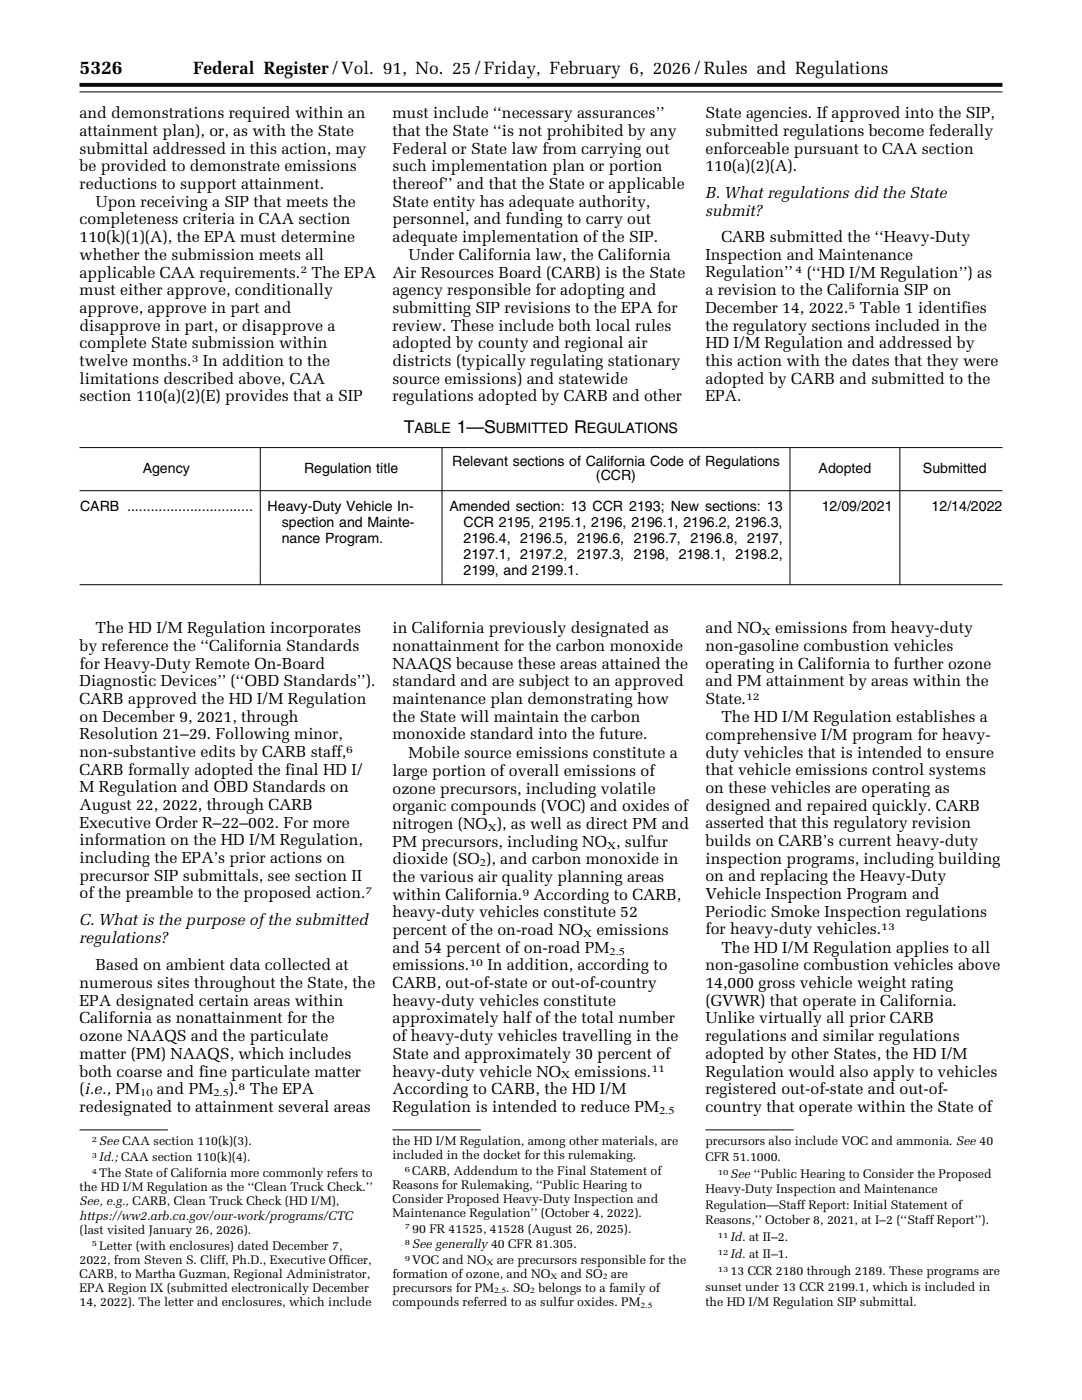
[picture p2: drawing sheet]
<svg xmlns="http://www.w3.org/2000/svg" width="216mm" height="279mm" viewBox="0 0 216 279" stroke-linecap="round" stroke-linejoin="round" font-family="sans-serif">
<defs><g id="words">
<text font-size="3.9" x="15.9" y="14.8">5326</text>
<g font-size="3.5">
<text x="38.5" y="14.8">Federal Register/Vol. 91, No. 25/Friday, February 6, 2026/Rules and Regulations</text>
<text x="80.6" y="86.4">T</text>
<text x="91.1" y="86.4">1—S</text>
<text x="114.6" y="86.4">R</text>
</g>
<g font-size="3.2">
<text x="15.9" y="23.6">and demonstrations required within an</text>
<text x="78.3" y="23.6">must include ‘‘necessary assurances’’</text>
<text x="140.8" y="23.6">State agencies. If approved into the SIP,</text>
<text x="15.9" y="27.2">attainment plan), or, as with the State</text>
<text x="78.3" y="27.2">that the State ‘‘is not prohibited by any</text>
<text x="140.8" y="27.2">submitted regulations become federally</text>
<text x="15.9" y="30.7">submittal addressed in this action, may</text>
<text x="15.9" y="34.2">be provided to demonstrate emissions</text>
<text x="78.3" y="30.7">Federal or State law from carrying out</text>
<text x="78.3" y="34.2">such implementation plan or portion</text>
<text x="140.8" y="30.7">enforceable pursuant to CAA section</text>
<text x="140.8" y="34.2">110(a)(2)(A).</text>
<text x="15.9" y="37.7">reductions to support attainment.</text>
<text x="19" y="41.3">Upon receiving a SIP that meets the</text>
<text x="78.3" y="37.7">thereof’’ and that the State or applicable</text>
<text x="78.3" y="41.3">State entity has adequate authority,</text>
<text x="140.8" y="39.5">B. What regulations did the State</text>
<text x="15.9" y="44.8">completeness criteria in CAA section</text>
<text x="78.3" y="44.8">personnel, and funding to carry out</text>
<text x="140.8" y="43">submit?</text>
<text x="15.9" y="48.3">110(k)(1)(A), the EPA must determine</text>
<text x="15.9" y="51.9">whether the submission meets all</text>
<text x="78.3" y="48.3">adequate implementation of the SIP.</text>
<text x="81.5" y="51.9">Under California law, the California</text>
<text x="140.8" y="51.9">Inspection and Maintenance</text>
<text x="143.9" y="48.3">CARB submitted the ‘‘Heavy-Duty</text>
<text x="15.9" y="55.4">applicable CAA requirements.</text>
<text x="15.9" y="58.9">must either approve, conditionally</text>
<text x="62.2" y="55.4">The EPA</text>
<text x="78.3" y="55.4">Air Resources Board (CARB) is the State</text>
<text x="78.3" y="58.9">agency responsible for adopting and</text>
<text x="140.8" y="58.9">a revision to the California SIP on</text>
<text x="140.8" y="55.4">Regulation’’</text>
<text x="161" y="55.4">(‘‘HD I/M Regulation’’) as</text>
<text x="15.9" y="62.4">approve, approve in part and</text>
<text x="15.9" y="66">disapprove in part, or disapprove a</text>
<text x="78.3" y="62.4">submitting SIP revisions to the EPA for</text>
<text x="78.3" y="66">review. These include both local rules</text>
<text x="140.8" y="62.4">December 14, 2022.</text>
<text x="140.8" y="66">the regulatory sections included in the</text>
<text x="171.6" y="62.4">Table 1 identifies</text>
<text x="15.9" y="69.5">complete State submission within</text>
<text x="78.3" y="69.5">adopted by county and regional air</text>
<text x="140.8" y="69.5">HD I/M Regulation and addressed by</text>
<text x="15.9" y="73">twelve months.</text>
<text x="15.9" y="76.6">limitations described above, CAA</text>
<text x="40.5" y="73">In addition to the</text>
<text x="78.3" y="73">districts (typically regulating stationary</text>
<text x="78.3" y="76.5">source emissions) and statewide</text>
<text x="140.8" y="73">this action with the dates that they were</text>
<text x="140.8" y="76.6">adopted by CARB and submitted to the</text>
<text x="15.9" y="80.1">section 110(a)(2)(E) provides that a SIP</text>
<text x="78.3" y="80.1">regulations adopted by CARB and other</text>
<text x="140.8" y="80.1">EPA.</text>
<text x="15.9" y="129.9">by reference the ‘‘California Standards</text>
<text x="19" y="126.4">The HD I/M Regulation incorporates</text>
<text x="78.3" y="126.4">in California previously designated as</text>
<text x="78.3" y="129.9">nonattainment for the carbon monoxide</text>
<text x="140.8" y="129.9">non-gasoline combustion vehicles</text>
<text x="140.8" y="126.4">and NO</text>
<text x="154.7" y="126.4">emissions from heavy-duty</text>
<text x="15.9" y="133.4">for Heavy-Duty Remote On-Board</text>
<text x="15.9" y="136.9">Diagnostic Devices’’ (‘‘OBD Standards’’).</text>
<text x="78.3" y="133.4">NAAQS because these areas attained the</text>
<text x="78.3" y="136.9">standard and are subject to an approved</text>
<text x="140.8" y="133.4">operating in California to further ozone</text>
<text x="140.8" y="136.9">and PM attainment by areas within the</text>
<text x="15.9" y="140.5">CARB approved the HD I/M Regulation</text>
<text x="78.3" y="140.5">maintenance plan demonstrating how</text>
<text x="140.8" y="140.5">State.</text>
<text x="15.9" y="144">on December 9, 2021, through</text>
<text x="15.9" y="147.5">Resolution 21–29. Following minor,</text>
<text x="78.3" y="144">the State will maintain the carbon</text>
<text x="78.3" y="147.5">monoxide standard into the future.</text>
<text x="140.8" y="147.7">comprehensive I/M program for heavy-</text>
<text x="143.9" y="144.1">The HD I/M Regulation establishes a</text>
<text x="15.9" y="154.6">CARB formally adopted the final HD I/</text>
<text x="15.9" y="151.1">non-substantive edits by CARB staff,</text>
<text x="78.3" y="154.9">large portion of overall emissions of</text>
<text x="81.5" y="151.3">Mobile source emissions constitute a</text>
<text x="140.8" y="151.2">duty vehicles that is intended to ensure</text>
<text x="140.8" y="154.7">that vehicle emissions control systems</text>
<text x="15.9" y="158.1">M Regulation and OBD Standards on</text>
<text x="15.9" y="161.6">August 22, 2022, through CARB</text>
<text x="78.3" y="158.4">ozone precursors, including volatile</text>
<text x="78.3" y="161.9">organic compounds (VOC) and oxides of</text>
<text x="140.8" y="158.3">on these vehicles are operating as</text>
<text x="140.8" y="161.8">designed and repaired quickly. CARB</text>
<text x="15.9" y="165.2">Executive Order R–22–002. For more</text>
<text x="78.3" y="165.4">nitrogen (NO ), as well as direct PM and</text>
<text x="140.8" y="165.3">asserted that this regulatory revision</text>
<text x="15.9" y="168.7">information on the HD I/M Regulation,</text>
<text x="15.9" y="172.2">including the EPA’s prior actions on</text>
<text x="78.3" y="172.5">dioxide (SO ), and carbon monoxide in</text>
<text x="78.3" y="169">PM precursors, including NO , sulfur</text>
<text x="140.8" y="168.8">builds on CARB’s current heavy-duty</text>
<text x="140.8" y="172.4">inspection programs, including building</text>
<text x="15.9" y="175.8">precursor SIP submittals, see section II</text>
<text x="15.9" y="179.3">of the preamble to the proposed action.</text>
<text x="78.3" y="176">the various air quality planning areas</text>
<text x="78.3" y="179.6">within California.</text>
<text x="106.5" y="179.6">According to CARB,</text>
<text x="140.8" y="175.9">on and replacing the Heavy-Duty</text>
<text x="140.8" y="179.4">Vehicle Inspection Program and</text>
<text x="15.9" y="184.6">C. What is the purpose of the submitted</text>
<text x="78.3" y="183.1">heavy-duty vehicles constitute 52</text>
<text x="140.8" y="182.9">Periodic Smoke Inspection regulations</text>
<text x="15.9" y="188.1">regulations?</text>
<text x="78.3" y="186.6">percent of the on-road NO</text>
<text x="78.3" y="190.1">and 54 percent of on-road PM</text>
<text x="119" y="186.6">emissions</text>
<text x="140.8" y="186.5">for heavy-duty vehicles.</text>
<text x="143.9" y="190.1">The HD I/M Regulation applies to all</text>
<text x="15.9" y="197.2">numerous sites throughout the State, the</text>
<text x="19.1" y="193.7">Based on ambient data collected at</text>
<text x="78.3" y="197.2">CARB, out-of-state or out-of-country</text>
<text x="78.3" y="193.7">emissions.</text>
<text x="97.3" y="193.7">In addition, according to</text>
<text x="140.8" y="193.7">non-gasoline combustion vehicles above</text>
<text x="140.8" y="197.2">14,000 gross vehicle weight rating</text>
<text x="15.9" y="200.7">EPA designated certain areas within</text>
<text x="78.3" y="200.7">heavy-duty vehicles constitute</text>
<text x="140.8" y="200.7">(GVWR) that operate in California.</text>
<text x="15.9" y="204.3">California as nonattainment for the</text>
<text x="15.9" y="207.8">ozone NAAQS and the particulate</text>
<text x="78.3" y="204.3">approximately half of the total number</text>
<text x="78.3" y="207.8">of heavy-duty vehicles travelling in the</text>
<text x="140.8" y="204.3">Unlike virtually all prior CARB</text>
<text x="140.8" y="207.8">regulations and similar regulations</text>
<text x="15.9" y="211.3">matter (PM) NAAQS, which includes</text>
<text x="15.9" y="214.8">both coarse and fine particulate matter</text>
<text x="78.3" y="211.3">State and approximately 30 percent of</text>
<text x="78.3" y="214.8">heavy-duty vehicle NO</text>
<text x="114.6" y="214.8">emissions.</text>
<text x="140.8" y="211.3">adopted by other States, the HD I/M</text>
<text x="140.8" y="214.8">Regulation would also apply to vehicles</text>
<text x="15.9" y="221.9">redesignated to attainment several areas</text>
<text x="15.9" y="218.4">(i.e., PM</text>
<text x="31.3" y="218.4">and PM</text>
<text x="45.7" y="218.4">).</text>
<text x="49.9" y="218.4">The EPA</text>
<text x="78.3" y="218.4">According to CARB, the HD I/M</text>
<text x="78.3" y="221.9">Regulation is intended to reduce PM</text>
<text x="140.8" y="218.4">registered out-of-state and out-of-</text>
<text x="140.8" y="221.9">country that operate within the State of</text>
</g>
<g font-size="2.9">
<text x="82.7" y="86.4">ABLE</text>
<text x="99" y="86.4">UBMITTED</text>
<text x="117.1" y="86.4">EGULATIONS</text>
</g>
<g font-size="2.8">
<text x="28.5" y="94.5">Agency</text>
<text x="60.7" y="94.5">Regulation title</text>
<text x="90.2" y="93.1">Relevant sections of California Code of Regulations</text>
<text x="118.9" y="95.9">(CCR)</text>
<text x="163.3" y="94.5">Adopted</text>
<text x="184.2" y="94.5">Submitted</text>
<text x="16" y="102">CARB ................................</text>
<text x="53.4" y="102">Heavy-Duty Vehicle In-</text>
<text x="56.2" y="105.2">spection and Mainte-</text>
<text x="89.7" y="102">Amended section: 13 CCR 2193; New sections: 13</text>
<text x="92.5" y="105.2">CCR 2195, 2195.1, 2196, 2196.1, 2196.2, 2196.3,</text>
<text x="164" y="102">12/09/2021</text>
<text x="185.9" y="102">12/14/2022</text>
<text x="56.2" y="108.4">nance Program.</text>
<text x="92.5" y="108.4">2196.4, 2196.5, 2196.6, 2196.7, 2196.8, 2197,</text>
<text x="92.5" y="111.5">2197.1, 2197.2, 2197.3, 2198, 2198.1, 2198.2,</text>
<text x="92.5" y="114.7">2199, and 2199.1.</text>
</g>
<g font-size="2.5">
<text x="19.8" y="228.6">See CAA section 110(k)(3).</text>
<text x="19.8" y="231.7">Id.; CAA section 110(k)(4).</text>
<text x="78.3" y="228.6">the HD I/M Regulation, among other materials, are</text>
<text x="78.3" y="231.4">included in the docket for this rulemaking.</text>
<text x="140.8" y="228.6">precursors also include VOC and ammonia. See 40</text>
<text x="140.8" y="231.6">CFR 51.1000.</text>
<text x="15.9" y="237.7">the HD I/M Regulation as the ‘‘Clean Truck Check.’’</text>
<text x="19.8" y="234.9">The State of California more commonly refers to</text>
<text x="78.3" y="237.3">Reasons for Rulemaking, ‘‘Public Hearing to</text>
<text x="82.3" y="234.5">CARB, Addendum to the Final Statement of</text>
<text x="140.8" y="238.1">Heavy-Duty Inspection and Maintenance</text>
<text x="145.8" y="235.1">See ‘‘Public Hearing to Consider the Proposed</text>
<text x="15.9" y="240.6">See, e.g., CARB, Clean Truck Check (HD I/M),</text>
<text x="15.9" y="243.4">https://ww2.arb.ca.gov/our-work/programs/CTC</text>
<text x="78.3" y="240.1">Consider Proposed Heavy-Duty Inspection and</text>
<text x="78.3" y="242.9">Maintenance Regulation’’ (October 4, 2022).</text>
<text x="82.3" y="246">90 FR 41525, 41528 (August 26, 2025).</text>
<text x="140.8" y="241.2">Regulation—Staff Report: Initial Statement of</text>
<text x="140.8" y="244.3">Reasons,’’ October 8, 2021, at I–2 (‘‘Staff Report’’).</text>
<text x="15.9" y="246.2">(last visited January 26, 2026).</text>
<text x="19.8" y="249.4">Letter (with enclosures) dated December 7,</text>
<text x="82.3" y="249.1">See generally 40 CFR 81.305.</text>
<text x="145.8" y="247.7">Id. at II–2.</text>
<text x="145.8" y="251.1">Id. at II–1.</text>
<text x="15.9" y="252.2">2022, from Steven S. Cliff, Ph.D., Executive Officer,</text>
<text x="15.9" y="255">CARB, to Martha Guzman, Regional Administrator,</text>
<text x="15.9" y="257.8">EPA Region IX (submitted electronically December</text>
<text x="78.3" y="255.1">formation of ozone, and NO</text>
<text x="78.3" y="257.8">precursors for PM</text>
<text x="82.3" y="252.3">VOC and NO</text>
<text x="99.1" y="252.3">are precursors responsible for the</text>
<text x="101" y="257.8">. SO belongs to a family of</text>
<text x="111.9" y="255.1">and SO are</text>
<text x="140.8" y="257.6">sunset under 13 CCR 2199.1, which is included in</text>
<text x="145.8" y="254.5">13 CCR 2180 through 2189. These programs are</text>
<text x="15.9" y="260.7">14, 2022). The letter and enclosures, which include</text>
<text x="78.3" y="260.7">compounds referred to as sulfur oxides. PM</text>
<text x="140.8" y="260.7">the HD I/M Regulation SIP submittal.</text>
</g>
<g font-size="2.1">
<text x="59.9" y="54.6">2</text>
<text x="158.8" y="54.6">4</text>
<text x="169.3" y="61.6">5</text>
<text x="38.3" y="72.2">3</text>
<text x="152" y="126.7">X</text>
<text x="148.9" y="139.7">12</text>
<text x="69.1" y="150.2">6</text>
<text x="97.4" y="165.8">X</text>
<text x="95.8" y="172.9">2</text>
<text x="121.1" y="169.3">X</text>
<text x="72.9" y="178.5">7</text>
<text x="104.2" y="178.7">9</text>
<text x="175.8" y="185.7">13</text>
<text x="116.4" y="187">X</text>
<text x="121.6" y="190.5">2.5</text>
<text x="93.7" y="192.9">10</text>
<text x="112" y="215.2">X</text>
<text x="130" y="214">11</text>
<text x="28" y="218.7">10</text>
<text x="42.6" y="218.7">2.5</text>
<text x="47.6" y="217.5">8</text>
<text x="131.5" y="222.3">2.5</text>
</g>
<g font-size="1.6">
<text x="18.3" y="227.9">2</text>
<text x="18.3" y="231.1">3</text>
<text x="80.8" y="233.9">6</text>
<text x="18.3" y="234.3">4</text>
<text x="143.2" y="234.4">10</text>
<text x="80.8" y="245.4">7</text>
<text x="18.3" y="248.7">5</text>
<text x="80.8" y="248.5">8</text>
<text x="80.8" y="251.6">9</text>
<text x="143.2" y="247">11</text>
<text x="143.2" y="250.5">12</text>
<text x="97.1" y="252.6">X</text>
<text x="109.8" y="255.3">X</text>
<text x="120.3" y="255.3">2</text>
<text x="143.2" y="253.9">13</text>
<text x="98.6" y="258.1">2.5</text>
<text x="105.8" y="258.1">2</text>
<text x="127.8" y="261">2.5</text>
</g>
</g></defs>
<path d="M15.9 16.9h184.1" fill="none" stroke="#000" stroke-width=".78" stroke-linecap="butt"/>
<path d="M15.9 18.3h184.1M15.9 89.3h184.1M15.9 97.9h184.1M51.9 89.4v27.3M88.2 89.4v27.3M157.6 89.4v27.3M179.6 89.4v27.3M15.9 116.7h184.1M15.9 225.5h17.6M78.3 225.5h17.7M140.8 225.5h17.6" fill="none" stroke="#000" stroke-width=".2"/>
<use href="#words"/>
</svg>
